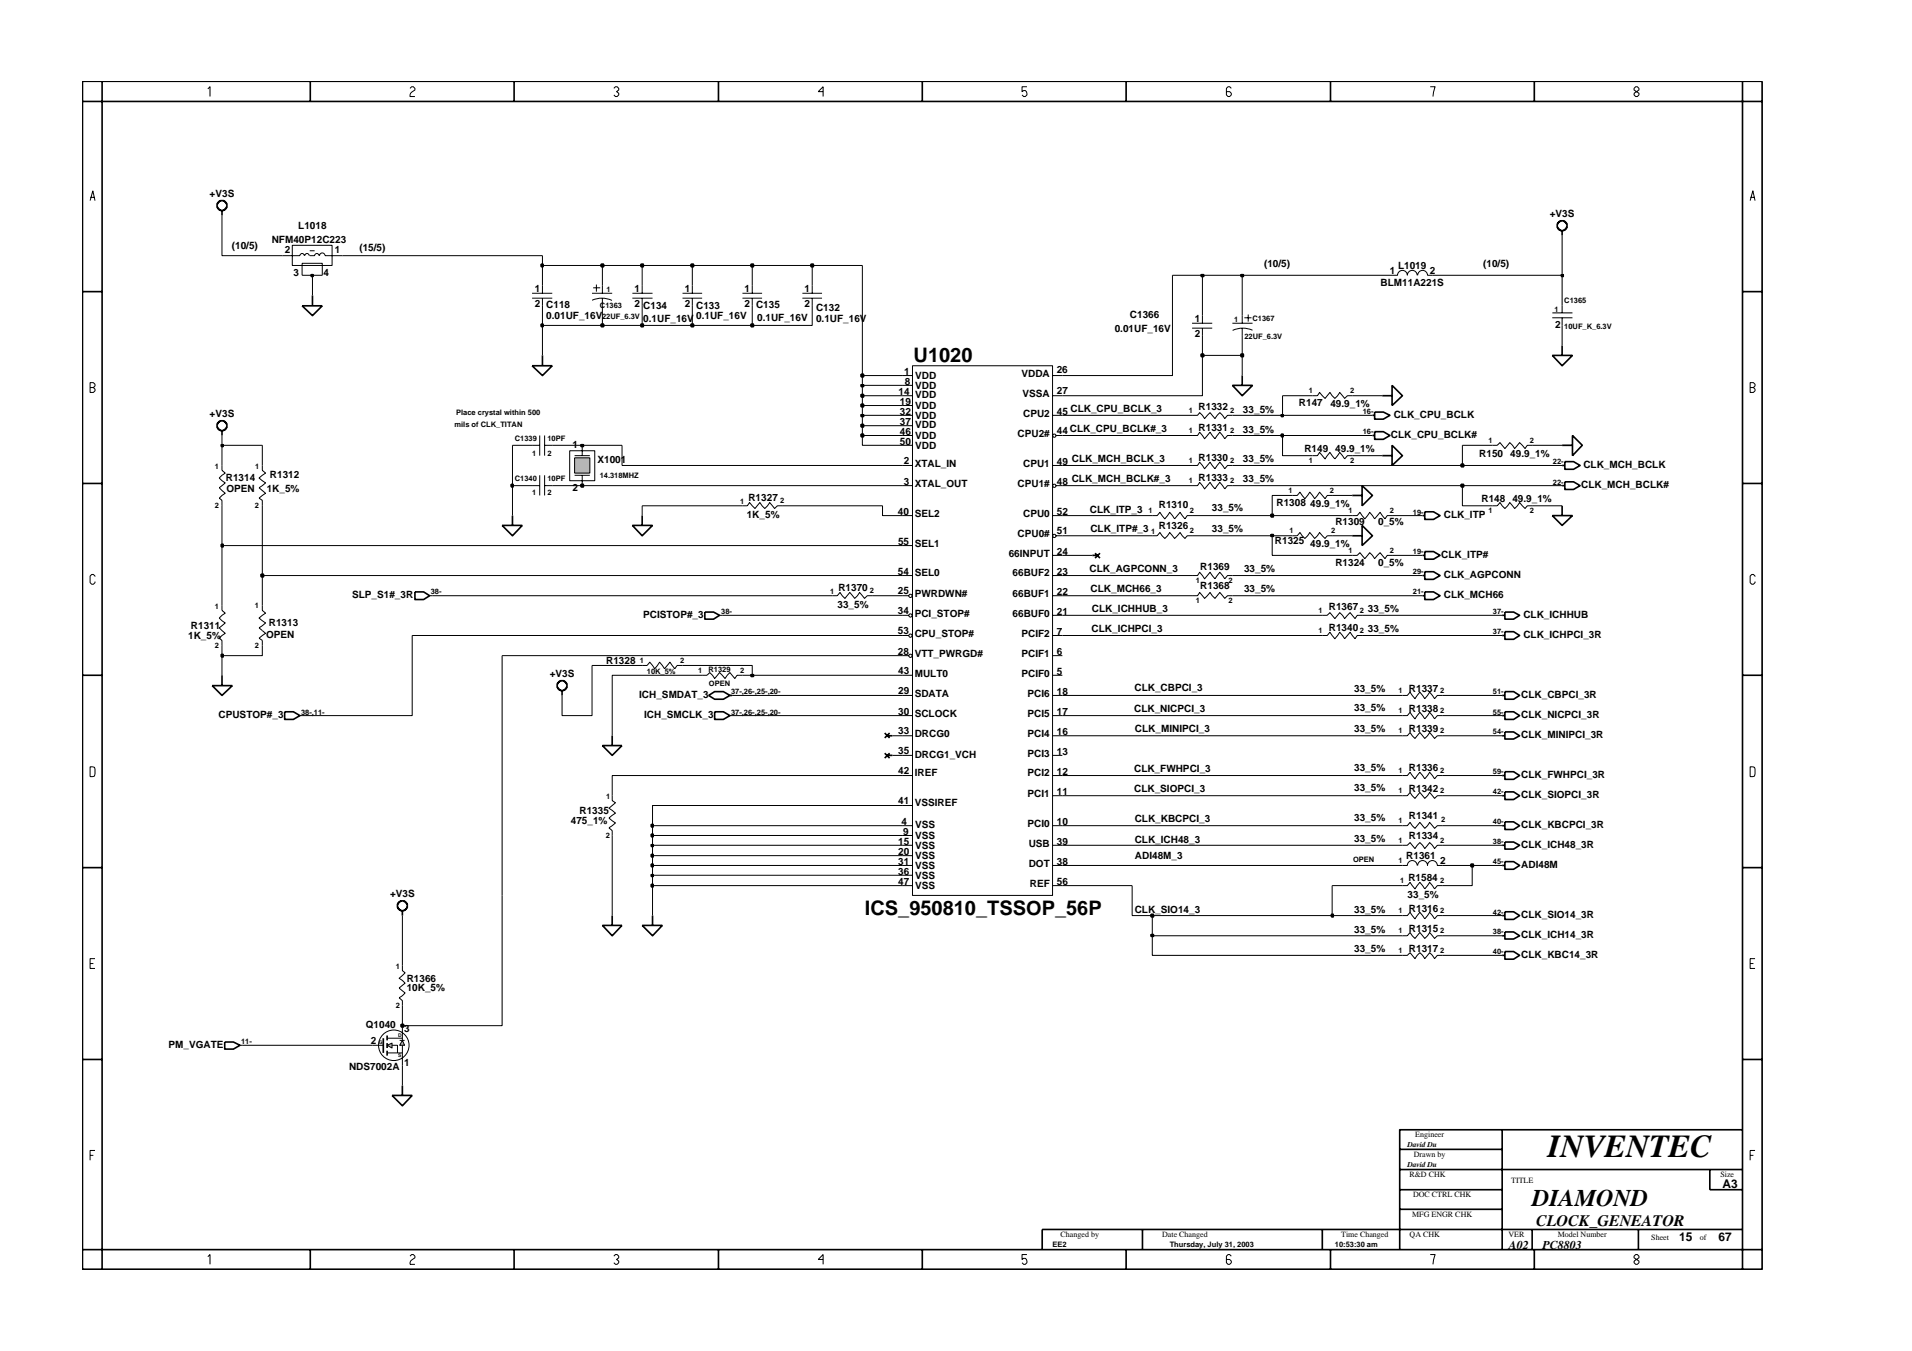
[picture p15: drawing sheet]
<svg xmlns="http://www.w3.org/2000/svg" width="297mm" height="210mm" viewBox="0 0 297 210" stroke-linecap="round" stroke-linejoin="round" font-family="sans-serif">
<defs><g id="words">
<text font-size="5" x="240.5" y="179.7">INVENTEC</text>
<text font-size="3.7" x="238" y="187.3">DIAMOND</text>
<g font-size="3.1">
<text x="141.9" y="56.3">U1020</text>
<text x="134.4" y="142.2">ICS_950810_TSSOP_56P</text>
</g>
<text font-size="2.5" x="238.6" y="190.4">CLOCK_GENEATOR</text>
<g font-size="1.9">
<text x="267.6" y="184.6">A3</text>
<text x="234.4" y="194.1">A02</text>
<text x="239.6" y="194.1">PC8803</text>
<text x="260.9" y="192.9">15</text>
<text x="267" y="192.9">67</text>
</g>
<g font-size="1.6">
<text x="32.6" y="30.6">+V3S</text>
<text x="46.3" y="35.6">L1018</text>
<text x="240.8" y="33.7">+V3S</text>
<text x="36" y="38.7">(10/5)</text>
<text x="42.2" y="37.8">NFM40P12C223</text>
<text x="44.2" y="39.3">2</text>
<text x="52" y="39.3">1</text>
<text x="55.8" y="38.9">(15/5)</text>
<text x="196.4" y="41.5">(10/5)</text>
<text x="217.2" y="41.8">L1019</text>
<text x="230.4" y="41.5">(10/5)</text>
<text x="45.6" y="42.8">3</text>
<text x="50.2" y="42.8">4</text>
<text x="83.1" y="47.7">2</text>
<text x="83.1" y="45.3">1</text>
<text x="84.9" y="47.9">C118</text>
<text x="98.6" y="45.3">1</text>
<text x="98.6" y="47.7">2</text>
<text x="106.4" y="45.3">1</text>
<text x="106.4" y="47.7">2</text>
<text x="115.7" y="45.3">1</text>
<text x="115.7" y="47.7">2</text>
<text x="117.5" y="47.9">C135</text>
<text x="125" y="45.3">1</text>
<text x="125" y="47.7">2</text>
<text x="214.5" y="44.4">BLM11A221S</text>
<text x="215.9" y="42.6">1</text>
<text x="222.1" y="42.6">2</text>
<text x="84.9" y="49.6">0.01UF_16V</text>
<text x="99.9" y="50">0.1UF_16V</text>
<text x="99.9" y="48">C134</text>
<text x="108.1" y="48">C133</text>
<text x="108.1" y="49.6">0.1UF_16V</text>
<text x="117.6" y="49.8">0.1UF_16V</text>
<text x="126.8" y="50">0.1UF_16V</text>
<text x="126.8" y="48.3">C132</text>
<text x="173.2" y="51.6">0.01UF_16V</text>
<text x="175.5" y="49.4">C1366</text>
<text x="185.6" y="50">1</text>
<text x="185.6" y="52.3">2</text>
<text x="241.6" y="51">2</text>
<text x="140.5" y="58.3">1</text>
<text x="140.6" y="59.8">8</text>
<text x="142.2" y="58.9">VDD</text>
<text x="158.7" y="58.5">VDDA</text>
<text x="164.2" y="58">26</text>
<text x="32.6" y="64.8">+V3S</text>
<text x="139.6" y="61.4">14</text>
<text x="139.8" y="62.9">19</text>
<text x="139.8" y="64.4">32</text>
<text x="142.2" y="60.4">VDD</text>
<text x="142.2" y="61.9">VDD</text>
<text x="142.2" y="63.5">VDD</text>
<text x="142.2" y="65">VDD</text>
<text x="158.9" y="61.6">VSSA</text>
<text x="159" y="64.8">CPU2</text>
<text x="164.2" y="61.2">27</text>
<text x="164.2" y="64.4">45</text>
<text x="166.3" y="64">CLK_CPU_BCLK_3</text>
<text x="186.2" y="63.8">R1332</text>
<text x="193.1" y="64.2">33_5%</text>
<text x="201.8" y="63">R147</text>
<text x="206.7" y="63.2">49.9_1%</text>
<text x="216.5" y="64.9">CLK_CPU_BCLK</text>
<text x="88.9" y="69.6">1</text>
<text x="92.8" y="72">X1001</text>
<text x="139.8" y="66.1">37</text>
<text x="139.8" y="67.6">46</text>
<text x="139.8" y="69.1">50</text>
<text x="142.2" y="66.6">VDD</text>
<text x="142.2" y="68.2">VDD</text>
<text x="142.2" y="69.7">VDD</text>
<text x="158.1" y="67.9">CPU2#</text>
<text x="164.2" y="67.5">44</text>
<text x="166.2" y="67">CLK_CPU_BCLK#_3</text>
<text x="166.5" y="71.7">CLK_MCH_BCLK_3</text>
<text x="186.2" y="66.9">R1331</text>
<text x="186.2" y="71.6">R1330</text>
<text x="193.1" y="67.3">33_5%</text>
<text x="193.1" y="71.7">33_5%</text>
<text x="202.6" y="70.2">R149</text>
<text x="207.4" y="70.2">49.9_1%</text>
<text x="216.1" y="68.1">CLK_CPU_BCLK#</text>
<text x="229.8" y="71">R150</text>
<text x="234.6" y="71">49.9_1%</text>
<text x="35.1" y="74.7">R1314</text>
<text x="35.2" y="76.4">OPEN</text>
<text x="41.4" y="76.4">1K_5%</text>
<text x="41.9" y="74.3">R1312</text>
<text x="88.9" y="76.2">2</text>
<text x="116.3" y="77.8">R1327</text>
<text x="140.4" y="72.1">2</text>
<text x="140.4" y="75.3">3</text>
<text x="142.1" y="72.6">XTAL_IN</text>
<text x="142.1" y="75.6">XTAL_OUT</text>
<text x="158.1" y="75.6">CPU1#</text>
<text x="159" y="72.6">CPU1</text>
<text x="164.2" y="72.2">49</text>
<text x="164.2" y="75.3">48</text>
<text x="166.5" y="74.8">CLK_MCH_BCLK#_3</text>
<text x="186.2" y="74.7">R1333</text>
<text x="193.1" y="74.9">33_5%</text>
<text x="230.2" y="78">R148</text>
<text x="235" y="78">49.9_1%</text>
<text x="245.6" y="75.9">CLK_MCH_BCLK#</text>
<text x="246" y="72.7">CLK_MCH_BCLK</text>
<text x="116" y="80.5">1K_5%</text>
<text x="139.5" y="80">40</text>
<text x="142.1" y="80.3">SEL2</text>
<text x="158.1" y="83.4">CPU0#</text>
<text x="159" y="80.3">CPU0</text>
<text x="164.2" y="80">52</text>
<text x="164.2" y="83">51</text>
<text x="169.3" y="79.7">CLK_ITP_3</text>
<text x="169.4" y="82.6">CLK_ITP#_3</text>
<text x="180" y="82.2">R1326</text>
<text x="180" y="78.9">R1310</text>
<text x="188.3" y="82.6">33_5%</text>
<text x="188.3" y="79.3">33_5%</text>
<text x="198.3" y="78.6">R1308</text>
<text x="203.5" y="78.8">49.9_1%</text>
<text x="207.5" y="81.6">R1309</text>
<text x="214.1" y="81.6">0_5%</text>
<text x="224.3" y="80.5">CLK_ITP</text>
<text x="139.5" y="89.3">54</text>
<text x="139.5" y="84.7">55</text>
<text x="142.1" y="84.9">SEL1</text>
<text x="142.1" y="89.6">SEL0</text>
<text x="156.7" y="86.5">66INPUT</text>
<text x="157.3" y="89.6">66BUF2</text>
<text x="164.2" y="89.3">23</text>
<text x="164.2" y="86.2">24</text>
<text x="169.3" y="88.8">CLK_AGPCONN_3</text>
<text x="186.5" y="88.5">R1369</text>
<text x="193.3" y="88.8">33_5%</text>
<text x="198.1" y="84.6">R1325</text>
<text x="203.5" y="84.9">49.9_1%</text>
<text x="207.5" y="87.9">R1324</text>
<text x="214.1" y="87.9">0_5%</text>
<text x="223.9" y="86.7">CLK_ITP#</text>
<text x="224.3" y="89.8">CLK_AGPCONN</text>
<text x="54.7" y="92.9">SLP_S1#_3R</text>
<text x="130.1" y="94.5">33_5%</text>
<text x="130.2" y="91.8">R1370</text>
<text x="139.5" y="95.4">34</text>
<text x="139.5" y="92.3">25</text>
<text x="142.1" y="95.8">PCI_STOP#</text>
<text x="142.1" y="92.7">PWRDWN#</text>
<text x="157.3" y="95.8">66BUF0</text>
<text x="157.3" y="92.7">66BUF1</text>
<text x="164.2" y="95.5">21</text>
<text x="164.2" y="92.5">22</text>
<text x="169.4" y="91.9">CLK_MCH66_3</text>
<text x="169.6" y="95.1">CLK_ICHHUB_3</text>
<text x="186.5" y="91.5">R1368</text>
<text x="193.3" y="92">33_5%</text>
<text x="206.4" y="94.8">R1367</text>
<text x="212.5" y="95.1">33_5%</text>
<text x="224.3" y="92.9">CLK_MCH66</text>
<text x="29.2" y="99.3">1K_5%</text>
<text x="29.7" y="97.8">R1311</text>
<text x="41.3" y="99.2">OPEN</text>
<text x="41.8" y="97.2">R1313</text>
<text x="99.9" y="96">PCISTOP#_3</text>
<text x="139.5" y="101.7">28</text>
<text x="139.5" y="98.6">53</text>
<text x="142.1" y="99">CPU_STOP#</text>
<text x="158.7" y="99">PCIF2</text>
<text x="164.2" y="101.8">6</text>
<text x="164.2" y="98.7">7</text>
<text x="169.6" y="98.1">CLK_ICHPCI_3</text>
<text x="206.4" y="98">R1340</text>
<text x="212.5" y="98.1">33_5%</text>
<text x="236.7" y="96">CLK_ICHHUB</text>
<text x="236.7" y="99.1">CLK_ICHPCI_3R</text>
<text x="85.4" y="105.1">+V3S</text>
<text x="94.2" y="103.2">R1328</text>
<text x="139.6" y="104.7">43</text>
<text x="139.6" y="107.9">29</text>
<text x="142.1" y="102">VTT_PWRGD#</text>
<text x="142.1" y="105.1">MULT0</text>
<text x="158.7" y="105.1">PCIF0</text>
<text x="158.7" y="102">PCIF1</text>
<text x="164.2" y="108">18</text>
<text x="164.2" y="104.8">5</text>
<text x="176.2" y="107.4">CLK_CBPCI_3</text>
<text x="210.4" y="107.5">33_5%</text>
<text x="218.9" y="107.5">R1337</text>
<text x="34" y="111.6">CPUSTOP#_3</text>
<text x="99.3" y="108.4">ICH_SMDAT_3</text>
<text x="100.1" y="111.6">ICH_SMCLK_3</text>
<text x="139.6" y="111">30</text>
<text x="142.1" y="111.3">SCLOCK</text>
<text x="142.1" y="108.3">SDATA</text>
<text x="159.6" y="111.3">PCI5</text>
<text x="159.6" y="108.3">PCI6</text>
<text x="164.2" y="111.1">17</text>
<text x="176.2" y="110.6">CLK_NICPCI_3</text>
<text x="176.3" y="113.7">CLK_MINIPCI_3</text>
<text x="210.4" y="113.7">33_5%</text>
<text x="210.4" y="110.4">33_5%</text>
<text x="218.9" y="113.7">R1339</text>
<text x="218.9" y="110.6">R1338</text>
<text x="236.3" y="108.5">CLK_CBPCI_3R</text>
<text x="236.3" y="111.6">CLK_NICPCI_3R</text>
<text x="139.6" y="114.1">33</text>
<text x="139.6" y="117.2">35</text>
<text x="142.1" y="114.5">DRCG0</text>
<text x="142.1" y="117.7">DRCG1_VCH</text>
<text x="159.6" y="117.6">PCI3</text>
<text x="159.6" y="114.5">PCI4</text>
<text x="164.2" y="117.3">13</text>
<text x="164.2" y="114.1">16</text>
<text x="176.2" y="119.9">CLK_FWHPCI_3</text>
<text x="210.4" y="119.7">33_5%</text>
<text x="218.9" y="119.7">R1336</text>
<text x="236.3" y="114.6">CLK_MINIPCI_3R</text>
<text x="139.6" y="125">41</text>
<text x="139.6" y="120.3">42</text>
<text x="142.1" y="125.3">VSSIREF</text>
<text x="142.1" y="120.6">IREF</text>
<text x="159.6" y="123.8">PCI1</text>
<text x="159.6" y="120.6">PCI2</text>
<text x="164.2" y="123.5">11</text>
<text x="164.2" y="120.4">12</text>
<text x="176.2" y="123">CLK_SIOPCI_3</text>
<text x="210.4" y="122.9">33_5%</text>
<text x="218.9" y="123">R1342</text>
<text x="236.3" y="123.9">CLK_SIOPCI_3R</text>
<text x="236.3" y="120.9">CLK_FWHPCI_3R</text>
<text x="88.7" y="128">475_1%</text>
<text x="90" y="126.5">R1335</text>
<text x="139.6" y="131.2">15</text>
<text x="140.1" y="128.2">4</text>
<text x="140.3" y="129.7">9</text>
<text x="142.2" y="128.7">VSS</text>
<text x="142.2" y="130.3">VSS</text>
<text x="142.2" y="131.8">VSS</text>
<text x="159.6" y="128.4">PCI0</text>
<text x="159.8" y="131.6">USB</text>
<text x="164.2" y="131.2">39</text>
<text x="164.2" y="128.2">10</text>
<text x="176.3" y="127.7">CLK_KBCPCI_3</text>
<text x="176.3" y="131">CLK_ICH48_3</text>
<text x="210.4" y="130.8">33_5%</text>
<text x="210.4" y="127.5">33_5%</text>
<text x="218.9" y="130.4">R1334</text>
<text x="218.9" y="127.3">R1341</text>
<text x="236.3" y="131.7">CLK_ICH48_3R</text>
<text x="236.3" y="128.6">CLK_KBCPCI_3R</text>
<text x="139.6" y="132.9">20</text>
<text x="139.6" y="134.4">31</text>
<text x="139.6" y="135.9">36</text>
<text x="139.6" y="137.5">47</text>
<text x="142.2" y="135">VSS</text>
<text x="142.2" y="136.5">VSS</text>
<text x="142.2" y="133.4">VSS</text>
<text x="159.8" y="134.7">DOT</text>
<text x="160" y="137.7">REF</text>
<text x="164.2" y="137.5">56</text>
<text x="164.2" y="134.4">38</text>
<text x="176.3" y="133.5">ADI48M_3</text>
<text x="218.5" y="133.5">R1361</text>
<text x="218.8" y="136.8">R1584</text>
<text x="223.7" y="134.3">2</text>
<text x="236.3" y="134.9">ADI48M</text>
<text x="60.6" y="139.4">+V3S</text>
<text x="142.2" y="138.1">VSS</text>
<text x="176.3" y="141.8">CLK_SIO14_3</text>
<text x="210.4" y="141.8">33_5%</text>
<text x="218.7" y="139.5">33_5%</text>
<text x="218.9" y="141.7">R1316</text>
<text x="236.3" y="142.7">CLK_SIO14_3R</text>
<text x="210.4" y="145">33_5%</text>
<text x="210.4" y="147.8">33_5%</text>
<text x="218.9" y="144.8">R1315</text>
<text x="218.9" y="147.8">R1317</text>
<text x="236.3" y="145.7">CLK_ICH14_3R</text>
<text x="236.3" y="148.8">CLK_KBC14_3R</text>
<text x="63.2" y="152.5">R1366</text>
<text x="63.2" y="154">10K_5%</text>
<text x="56.8" y="159.7">Q1040</text>
<text x="62.8" y="160.4">3</text>
<text x="26.2" y="162.8">PM_VGATE</text>
<text x="54.2" y="166.2">NDS7002A</text>
<text x="57.6" y="162.2">2</text>
<text x="62.8" y="165.6">1</text>
</g>
<g font-size="1.2">
<text x="93.2" y="47.9">C1363</text>
<text x="94.2" y="45.3">1</text>
<text x="243" y="47">C1365</text>
<text x="93.5" y="49.6">22UF_6.3V</text>
<text x="191.7" y="50">1</text>
<text x="193.3" y="52.7">22UF_6.3V</text>
<text x="194.6" y="49.8">C1367</text>
<text x="241.5" y="48.4">1</text>
<text x="243" y="51.2">10UF_K_6.3V</text>
<text x="70.9" y="64.5">Place crystal within 500</text>
<text x="184.7" y="64.2">1</text>
<text x="191.1" y="64.2">2</text>
<text x="203.3" y="61.1">1</text>
<text x="209.7" y="61.1">2</text>
<text x="211.7" y="64.4">16-</text>
<text x="70.6" y="66.3">mils of CLK_TITAN</text>
<text x="80" y="68.5">C1339</text>
<text x="82.7" y="70.8">1</text>
<text x="85" y="68.5">10PF</text>
<text x="85" y="70.8">2</text>
<text x="184.7" y="67.3">1</text>
<text x="184.7" y="72">1</text>
<text x="191.1" y="67.3">2</text>
<text x="191.1" y="72">2</text>
<text x="203.3" y="72">1</text>
<text x="209.7" y="72">2</text>
<text x="211.7" y="67.5">16-</text>
<text x="231.3" y="68.8">1</text>
<text x="237.7" y="68.8">2</text>
<text x="33.4" y="72.8">1</text>
<text x="39.7" y="72.8">1</text>
<text x="80" y="74.7">C1340</text>
<text x="82.7" y="77">1</text>
<text x="85" y="74.7">10PF</text>
<text x="85" y="77">2</text>
<text x="93.2" y="74.3">14.318MHZ</text>
<text x="184.7" y="75">1</text>
<text x="191.1" y="75">2</text>
<text x="200.2" y="76.6">1</text>
<text x="206.6" y="76.6">2</text>
<text x="241.3" y="72.2">22-</text>
<text x="241.3" y="75.3">22-</text>
<text x="33.4" y="78.9">2</text>
<text x="39.6" y="78.9">2</text>
<text x="115" y="78.2">1</text>
<text x="121.2" y="78.2">2</text>
<text x="178.4" y="79.7">1</text>
<text x="178.8" y="83">1</text>
<text x="184.9" y="79.7">2</text>
<text x="184.9" y="82.8">2</text>
<text x="200.3" y="82.8">1</text>
<text x="206.8" y="82.8">2</text>
<text x="209.5" y="79.7">1</text>
<text x="215.9" y="79.7">2</text>
<text x="219.5" y="79.9">19-</text>
<text x="231.3" y="79.7">1</text>
<text x="237.7" y="79.7">2</text>
<text x="209.5" y="86">1</text>
<text x="215.9" y="86">2</text>
<text x="219.5" y="89.3">29-</text>
<text x="219.5" y="86.1">19-</text>
<text x="33.4" y="94.6">1</text>
<text x="39.6" y="94.5">1</text>
<text x="66.9" y="92.3">38-</text>
<text x="112" y="95.4">38-</text>
<text x="129" y="92.2">1</text>
<text x="135.2" y="92.1">2</text>
<text x="185.8" y="93.7">1</text>
<text x="185.8" y="90.6">1</text>
<text x="190.9" y="93.7">2</text>
<text x="190.9" y="90.6">2</text>
<text x="204.8" y="95.3">1</text>
<text x="211.3" y="95.3">2</text>
<text x="219.5" y="92.3">21-</text>
<text x="231.9" y="95.4">37-</text>
<text x="33.4" y="100.7">2</text>
<text x="39.6" y="100.7">2</text>
<text x="204.8" y="98.4">1</text>
<text x="211.3" y="98.4">2</text>
<text x="231.9" y="98.6">37-</text>
<text x="99.4" y="103.1">1</text>
<text x="100.5" y="104.7">10K_5%</text>
<text x="105.7" y="103.1">2</text>
<text x="108.5" y="104.6">1</text>
<text x="110.1" y="104.4">R1329</text>
<text x="110.1" y="106.5">OPEN</text>
<text x="113.6" y="107.9">37-,26-,25-,20-</text>
<text x="115" y="104.6">2</text>
<text x="217.3" y="107.7">1</text>
<text x="223.7" y="107.7">2</text>
<text x="231.9" y="107.9">51-</text>
<text x="46.8" y="111">38-,11-</text>
<text x="113.6" y="111">37-,26-,25-,20-</text>
<text x="217.3" y="110.8">1</text>
<text x="217.3" y="113.9">1</text>
<text x="223.7" y="110.8">2</text>
<text x="223.7" y="113.9">2</text>
<text x="231.9" y="111">55-</text>
<text x="231.9" y="114.1">54-</text>
<text x="94.2" y="124.1">1</text>
<text x="217.3" y="123.2">1</text>
<text x="217.3" y="120.1">1</text>
<text x="223.7" y="123.2">2</text>
<text x="223.7" y="120.1">2</text>
<text x="231.9" y="123.4">42-</text>
<text x="231.9" y="120.3">59-</text>
<text x="94.1" y="130.2">2</text>
<text x="217.3" y="127.9">1</text>
<text x="217.3" y="131">1</text>
<text x="223.7" y="131">2</text>
<text x="223.9" y="127.7">2</text>
<text x="231.9" y="128">40-</text>
<text x="231.9" y="131.2">38-</text>
<text x="210.2" y="133.9">OPEN</text>
<text x="217.3" y="134.1">1</text>
<text x="217.5" y="137.3">1</text>
<text x="223.7" y="137.2">2</text>
<text x="231.9" y="134.3">45-</text>
<text x="217.3" y="141.8">1</text>
<text x="223.7" y="141.8">2</text>
<text x="231.9" y="142.1">42-</text>
<text x="217.3" y="145">1</text>
<text x="217.3" y="148.1">1</text>
<text x="223.7" y="148.1">2</text>
<text x="223.7" y="145">2</text>
<text x="231.9" y="148.3">40-</text>
<text x="231.9" y="145.1">38-</text>
<text x="61.5" y="150.6">1</text>
<text x="61.5" y="156.6">2</text>
<text x="37.5" y="162.2">11-</text>
<text x="218.6" y="178.2">David Du</text>
<text x="219.6" y="179.8">Drawn by</text>
<text x="219.9" y="176.7">Engineer</text>
<text x="218.6" y="181.3">David Du</text>
<text x="219" y="182.9">R&amp;D CHK</text>
<text x="234.8" y="183.8">TITLE</text>
<text x="267.3" y="182.9">Size</text>
<text x="219.4" y="189.2">MFG ENGR CHK</text>
<text x="219.5" y="186">DOC CTRL CHK</text>
<text x="163.5" y="193.7">EE2</text>
<text x="164.8" y="192.2">Changed by</text>
<text x="180.6" y="192.2">Date Changed</text>
<text x="181.7" y="193.7">Thursday, July 31, 2003</text>
<text x="207.4" y="193.7">10:53:30 am</text>
<text x="208.4" y="192.2">Time Changed</text>
<text x="219" y="192.2">QA CHK</text>
<text x="234.3" y="192.2">VER</text>
<text x="242" y="192.2">Model Number</text>
<text x="256.5" y="192.7">Sheet</text>
<text x="264.1" y="192.7">of</text>
</g>
<g font-size=".8">
<text x="61.8" y="161.1">D</text>
<text x="58.9" y="162.3">G</text>
<text x="61.8" y="164.3">S</text>
</g>
</g></defs>
<g fill="none" stroke="#000" stroke-width=".16">
<path d="M82.7 45.6h3.1M82.7 46.3h3.1M84.3 44.4v1.2M84.3 46.3v1.2M106 45.6h3.1M106 46.3h3.1M107.6 44.4v1.2M107.6 46.3v1.2M216.3 42.8h.8a.76 .76 0 0 1 .8-.8 .76 .76 0 0 1 .7 .8 .76 .76 0 0 1 .8-.8 .76 .76 0 0 1 .8 .8M220.2 42.8a.76 .76 0 0 1 .8-.8 .76 .76 0 0 1 .8 .8h.7M185.2 75.5h.8l.4-.6 .7 1.1 .9-1.1 .8 1.1 .7-1.1 .8 1.1 .4-.5h.8M185.2 67.7h.8l.4-.5 .7 1 .9-1 .8 1 .7-1 .8 1 .4-.5h.8"/>
<path d="M231.8 78.6h.8l.4-.5 .8 .9 .8-.9 .7 .9 .8-.9 .8 .9 .4-.4h.7M66.7 92.6h.5M111.8 95.6h.4M185.2 92.6h.8l.4-.6 .7 1 .9-1 .8 1 .7-1 .8 1 .4-.4h.8M185.2 89.4h.8l.4-.5 .7 1 .9-1 .8 1 .7-1 .8 1 .4-.5h.8M205.4 95.6h.8l.4-.4 .8 .9 .7-.9 .8 .9 .8-.9 .8 .9 .3-.5h.8M205.4 98.7h.8l.4-.5 .8 1 .7-1 .8 1 .8-1 .8 1 .3-.5h.8M109.1 104.9h.7l.5-.4 .7 .9 .8-.9 .8 .9 .8-.9 .8 .9 .3-.5h.8M217.9 123.6h.7l.5-.5 .7 1 .8-1 .7 1 .8-1 .8 1 .4-.5h.8M217.9 145.4h.7l.5-.5 .7 .9 .8-.9 .7 .9 .8-.9 .8 .9 .4-.4h.8M217.9 142.3h.7l.5-.6 .7 1.1 .8-1.1 .7 1.1 .8-1.1 .8 1.1 .4-.5h.8M57.9 162.4h1.6"/>
</g>
<g fill="none" stroke="#000" stroke-width=".25">
<path d="M34.1 65.5l.6-.1 .5 .3v.7l-.3 .4-.7 .1-.4-.3-.1-.7zM34.5 66.9v.8M64.5 92h1.3l.9 .6-.9 .5h-1.3zM109.5 95.1h1.4l.9 .5-.9 .6h-1.4zM221 89.4h.3M221.3 88.8h1.4l1 .6-1 .6h-1.4zM233.4 98.7h.4M233.8 98.1h1.3l1 .6-1 .6h-1.3zM233.4 128.3h.4M233.4 123.6h.4M233.8 127.7h1.3l1 .6-1 .6h-1.3zM233.8 123h1.3l1 .6-1 .6h-1.3z"/>
<path d="M62.1 140.1l.7-.1 .4 .3 .1 .7-.4 .4-.6 .1-.5-.3v-.7zM62.5 141.5v.8M59.5 161.3v2.3M60.9 170.2h3.1l-1.5 1.6zM62.5 168.7v1.5"/>
</g>
<path d="M62.5 161.6l.4 .8h-.8z" fill-rule="evenodd" fill="#b3b3b3" stroke="#000" stroke-width=".16"/>
<path d="M62.1 161.6h.8" fill="none" stroke="#000" stroke-width=".16"/>
<path d="M60.1 162.4l.8-.3v.7z" fill-rule="evenodd" fill="#b3b3b3" stroke="#000" stroke-width=".16"/>
<g fill="none" stroke="#000" stroke-width=".25">
<path d="M46.9 47.5h3.2l-1.6 1.5zM48.5 45.9v1.6M241.2 55.2h3.1l-1.6 1.6zM242.7 53.7v1.5M213.2 67.7h.4M213.6 67.1h1.3l1 .6-1 .6h-1.3zM221.3 79.5h1.4l1 .6-1 .6h-1.4zM242.7 72.3h.4M242.7 78.6v1.5M243.1 71.7h1.4l1 .6-1 .6h-1.4zM78 81.6h3.1l-1.5 1.6zM79.6 80.1v1.5"/>
<path d="M169.7 86.3h.8M170.1 86l.8 .7M170.9 86l-.8 .7M221 80.1h.3M241.2 80.1h3.1l-1.6 1.5zM86.6 106.1l.3-.2a.55 .55 0 0 1 .9 .1l.3 .3v.5l-.5 .5h-.5l-.5-.4v-.1zM87.3 107.3v.7M111 110.6h1.4l1 .6-1 .6h-1.4zM137.4 113.9l.8 .8M137.9 114.3h.7M138.2 113.9l-.8 .8M233.4 114.3h.4"/>
<path d="M233.8 113.7h1.3l1 .6-1 .5h-1.3zM233.4 134.5h.4M233.8 133.9h1.3l1 .6-1 .6h-1.3zM233.4 142.3h.4M233.8 141.7h1.3l1 .6-1 .5h-1.3zM34.9 161.9h1.4l1 .5-1 .6h-1.4zM60.1 160.9v.7M60.1 162.1v.7M60.1 163.3v.7"/>
</g>
<g fill="none" stroke="#000" stroke-width=".16">
<path d="M98.2 45.6h3.2M98.2 46.3h3.2M99.8 44.4v1.2M99.8 46.3v1.2M115.3 45.6h3.1M115.3 46.3h3.1M116.9 44.4v1.2M116.9 46.3v1.2M40.8 72.3v.8l.5 .4-1.1 .8 1.1 .7-1.1 .8 1.1 .8-1.1 .8 .6 .3v.9M82.7 75.5h1.1M82.7 69.2h1.1M83.8 67.7v3.1"/>
<path d="M83.8 73.8v3.2M84.6 75.5h1.2M84.6 67.7v3.1M84.6 73.8v3.2M84.6 69.2h1.2M88.5 70h3.9v4.7h-3.9zM89.3 70.8h2.3M89.3 73.8h2.3M90.5 69.2v1.6M90.5 73.8v1.7M115.3 78.6h.8l.3-.5 .9 .9 .8-.9 .7 .9 .8-.9 .7 .9 .5-.4h.7M203.9 61.5h.8l.3-.5 .9 .9 .7-.9 .8 .9 .7-.9 .8 .9 .4-.4h.8"/>
<path d="M231.8 69.2h.8l.4-.4 .8 .9 .8-.9 .7 .9 .8-.9 .8 .9 .4-.5h.7M34.5 94.1v.7l.5 .5-.9 .7 .9 .8-.9 .8 .9 .8-.9 .8 .4 .3v.8M40.8 94.1v.7l.5 .5-1.1 .7 1.1 .8-1.1 .8 1.1 .8-1.1 .8 .6 .3v.8M179 80.1h.8l.4-.5 .8 1 .7-1 .8 1 .8-1 .8 1 .3-.5h.8M113.4 111.2h.3M95.1 123.6v.8l.5 .3-1 .9 1 .7-1 .8 1 .8-1 .7 .5 .4v.8M217.9 134.5h.7a.76 .76 0 0 1 .8-.8 .76 .76 0 0 1 .8 .8M217.9 137.6h.7l.5-.5 .7 1 .8-1 .7 1 .8-1 .8 1 .4-.5h.8M220.2 134.5a.76 .76 0 0 1 .8-.8 .76 .76 0 0 1 .8 .8 .76 .76 0 0 1 .7-.8 .76 .76 0 0 1 .8 .8h.8M62.5 150v.8l.4 .3-.9 .9 .9 .8-.9 .7 .9 .8-.9 .7 .5 .5v.7M62.5 159.4v2.2M37.3 162.4h.3"/>
<path d="M60.1 163.6h2.4M60.1 161.3h2.4M60.9 162.4h.9v1.2M62.5 162.4v3.1"/>
<circle cx="61.2" cy="162.4" r="2.37"/>
</g>
<path d="M89.3 71.1h2.3v2.4h-2.3z" fill-rule="evenodd" fill="#b3b3b3" stroke="#000" stroke-width=".16"/>
<g fill="none" stroke="#000" stroke-width=".25">
<path d="M34.1 31.3l.6-.1 .5 .3v.7l-.3 .4-.7 .1-.4-.3-.1-.7zM34.5 32.7v.8M242.1 34.6l.2-.1a.55 .55 0 0 1 .9 .1l.2 .2v.5l-.5 .5h-.5l-.4-.3-.1-.7zM242.7 35.8v.8M82.7 56.8h3.1l-1.5 1.5zM84.3 55.2v1.6M191.5 59.9h3.1l-1.6 1.6zM193 58.3v1.6M216.3 59.9l1.6 1.6-1.6 1.5zM210.1 77h1.5M211.6 75.5l1.6 1.5-1.6 1.6zM213.2 64.5h.4"/>
<path d="M213.6 64h1.3l1 .5-1 .6h-1.3zM214.7 61.5h1.6M214.7 70.8h1.6M216.3 69.2l1.6 1.6-1.6 1.5zM242.7 69.2h1.6M242.7 75.5h.4M243.1 74.9h1.4l1 .6-1 .5h-1.4zM244.3 67.7l1.5 1.5-1.5 1.6zM98.2 81.6h3.2l-1.6 1.6zM99.8 80.1v1.5M210.1 83.2h1.5M211.6 81.6l1.6 1.6-1.6 1.6z"/>
<path d="M221 86.3h.3M221 92.6h.3M221.3 85.7h1.4l1 .6-1 .6h-1.4zM221.3 92h1.4l1 .6-1 .5h-1.4zM233.4 95.6h.4M233.8 95.1h1.3l1 .5-1 .6h-1.3zM33 106.5h3.1l-1.6 1.5zM34.5 104.9v1.6M44.2 110.6h1.4l1 .6-1 .6h-1.4zM93.6 115.8h3l-1.5 1.6zM95.1 114.3v1.5M110.1 108l.9-.5h1.4l1 .5-1 .6h-1.4z"/>
<path d="M113.4 108h.3M137.4 117l.8 .8M137.9 117.4h.7M138.2 117l-.8 .8M233.4 108h.4M233.4 111.2h.4M233.8 107.5h1.3l1 .5-1 .6h-1.3zM233.8 110.6h1.3l1 .6-1 .6h-1.3zM233.8 119.9h1.3l1 .6-1 .6h-1.3zM233.4 120.5h.4M233.4 131.3h.4M233.8 130.8h1.3l1 .5-1 .6h-1.3z"/>
<path d="M93.6 143.8h3l-1.5 1.6zM95.1 142.3v1.5M99.8 143.8h3.1l-1.5 1.6zM101.4 142.3v1.5M233.4 145.4h.4M233.4 148.4h.4M233.8 144.8h1.3l1 .6-1 .5h-1.3zM233.8 147.8h1.3l1 .6-1 .6h-1.3z"/>
</g>
<g fill="none" stroke="#000" stroke-width=".16">
<path d="M43.9 39.7h2.7a.34 .34 0 0 1 .3-.3 .34 .34 0 0 1 .4 .3M45.4 38.1h6.2v3.1h-6.2zM47.4 39.7a.34 .34 0 0 1 .3-.3 .34 .34 0 0 1 .3 .3M48.1 39.7h.8a.34 .34 0 0 1 .3-.3 .34 .34 0 0 1 .4 .3M48.1 39h.8M49.6 39.7a.42 .42 0 0 1 .5-.4 .42 .42 0 0 1 .4 .4h2.7M46.9 42.8v-1.9h3.2v1.9M92 45.6h3.1M92 46.6a3.7 3.7 0 0 1 3.1 .1M92.1 44.7h1.1M92.7 44.2v1.1M93.6 44.4v1.2"/>
<path d="M93.6 46.3v1.2M124.7 45.6h3M124.7 46.3h3M126.2 44.4v1.2M126.2 46.3v1.2M140.2 59.9h1.6M140.2 58.3h1.6M141.8 56.8h21.7v82.3h-21.7zM163.5 58.3h1.5M185.2 50.2h3.1M185.2 51h3.1M186.8 49v1.2"/>
<path d="M186.8 51v1.2M191.5 50.2h3.1M193 49v1.2M193 51v1.2M193.3 49.4h1.1M193.9 48.9v1.1M194.6 51.3a3.7 3.7 0 0 0-3.1 0M241.2 49.4h3.1M241.2 48.6h3.1M242.7 47.5v1.1M242.7 49.4v1.2M34.5 72.3v.8l.5 .4-.9 .8 .9 .7-.9 .8 .9 .8-.9 .8 .4 .3v.9"/>
<path d="M140.2 63h1.6M140.2 61.5h1.6M140.2 66.1h1.6M140.2 67.7h1.6M140.2 64.5h1.6M140.2 69.2h1.6M140.2 72.3h1.6M140.2 75.5h1.6M163.5 61.5h1.5M163.5 64.5h1.5M163.5 72.3h1.5M164 67.7h1"/>
<path d="M164 75.5h1M185.2 72.3h.8l.4-.5 .7 1 .9-1 .8 1 .7-1 .8 1 .4-.5h.8M185.2 64.5h.8l.4-.4 .7 .9 .9-.9 .8 .9 .7-.9 .8 .9 .4-.5h.8M200.8 77h.7l.5-.5 .7 1 .8-1 .7 1 .8-1 .9 1 .3-.5h.8M203.9 70.8h.8l.3-.5 .9 1 .7-1 .8 1 .7-1 .8 1 .4-.5h.8M129.3 92.6h.8l.4-.6 .8 1 .7-1 .8 1 .7-1 .8 1 .4-.4h.8M140.2 84.8h1.6M140.2 80.1h1.6M140.2 89.4h1.6M140.2 92.6h1M140.2 95.6h1M140.2 98.7h1"/>
<path d="M163.5 86.3h1.5M163.5 80.1h1.5M163.5 89.4h1.5M163.5 92.6h1.5M163.5 95.6h1.5M163.5 98.7h1.5M164 83.2h1M179 83.2h.8l.4-.5 .8 1 .7-1 .8 1 .8-1 .8 1 .3-.5h.8M200.8 83.2h.7l.5-.5 .7 1 .8-1 .7 1 .8-1 .9 1 .3-.5h.8M210.1 86.3h.7l.5-.4 .7 .9 .8-.9 .8 .9 .8-.9 .8 .9 .3-.5h.8M210.1 80.1h.7l.5-.5 .7 1 .8-1 .8 1 .8-1 .8 1 .3-.5h.8M46.6 111.2h.3"/>
<path d="M99.8 103.4h.7l.5-.5 .7 1 .8-1 .7 1 .9-1 .7 1 .4-.5h.8M140.2 111.2h1.6M140.2 108h1.6M140.2 104.9h1.6M140.2 101.9h1M140.2 114.3h1.6M140.2 117.4h1.6M163.5 111.2h1.5M163.5 108h1.5M163.5 104.9h1.5M163.5 101.9h1.5M163.5 114.3h1.5"/>
<path d="M163.5 117.4h1.5M217.9 111.2h.7l.5-.5 .7 1 .8-1 .7 1 .8-1 .8 1 .4-.5h.8M217.9 108h.7l.5-.5 .7 1.1 .8-1.1 .7 1.1 .8-1.1 .8 1.1 .4-.6h.8M217.9 114.3h.7l.5-.5 .7 .9 .8-.9 .7 .9 .8-.9 .8 .9 .4-.4h.8M140.2 131.3h1.6M140.2 128.3h1.6M140.2 120.5h1.6M140.2 125.2h1.6M140.2 129.8h1.6M140.2 134.5h1.6M140.2 136h1.6M140.2 132.9h1.6"/>
<path d="M140.2 137.6h1.6M163.5 131.3h1.5M163.5 128.3h1.5M163.5 120.5h1.5M163.5 134.5h1.5M163.5 137.6h1.5M163.5 123.6h1.5M217.9 131.3h.7l.5-.4 .7 .9 .8-.9 .7 .9 .8-.9 .8 .9 .4-.5h.8M217.9 128.3h.7l.5-.5 .7 .9 .8-.9 .7 .9 .8-.9 .8 .9 .4-.4h.8M217.9 120.5h.7l.5-.5 .7 1 .8-1 .7 1 .8-1 .8 1 .4-.5h.8M217.9 148.4h.7l.5-.4 .7 .9 .8-.9 .7 .9 .8-.9 .8 .9 .4-.5h.8M37.6 162.4h20.3"/>
<path d="M62.5 165.5v3.2"/>
<circle cx="163.8" cy="67.7" r=".25"/>
<circle cx="163.8" cy="75.5" r=".25"/>
<circle cx="141.4" cy="92.6" r=".25"/>
<circle cx="141.4" cy="98.8" r=".25"/>
<circle cx="141.4" cy="95.6" r=".25"/>
<circle cx="163.8" cy="83.3" r=".25"/>
<circle cx="141.4" cy="101.9" r=".25"/>
</g>
<path d="M62.3 159.2h.4v.3h-.4z" fill-rule="evenodd" fill="#c2c2c2" stroke="#000" stroke-width=".25"/>
<path d="M62.3 159.2h.4v.3h-.4z" fill="none" stroke="#000" stroke-width=".25"/>
<path d="M78 139.1v20.3h-15.5v-3.2M62.5 142.3v7.7M179 145.4v3h38.9M224.1 148.4h9.3" fill="none" stroke="#000" stroke-width=".16"/>
<path d="M178.8 145.2h.4v.3h-.4z" fill-rule="evenodd" fill="#c2c2c2" stroke="#000" stroke-width=".25"/>
<path d="M178.8 145.2h.4v.3h-.4z" fill="none" stroke="#000" stroke-width=".25"/>
<path d="M95.1 129.8v12.5M101.4 137.6v4.7M175.9 137.6v4.7h3.1v3.1h38.9M224.1 145.4h9.3" fill="none" stroke="#000" stroke-width=".16"/>
<path d="M178.8 142.1h.4v.3h-.4z" fill-rule="evenodd" fill="#c2c2c2" stroke="#000" stroke-width=".25"/>
<path d="M178.8 142.1h.4v.3h-.4z" fill="none" stroke="#000" stroke-width=".25"/>
<path d="M179 142.3h28" fill="none" stroke="#000" stroke-width=".16"/>
<path d="M206.9 142.1h.2v.3h-.2z" fill-rule="evenodd" fill="#c2c2c2" stroke="#000" stroke-width=".25"/>
<path d="M206.9 142.1h.2v.3h-.2z" fill="none" stroke="#000" stroke-width=".25"/>
<path d="M78 101.9v37.2M207 137.6v4.7h10.9M224.1 142.3h9.3" fill="none" stroke="#000" stroke-width=".16"/>
<path d="M101.2 137.4h.3v.4h-.3z" fill-rule="evenodd" fill="#c2c2c2" stroke="#000" stroke-width=".25"/>
<path d="M101.2 137.4h.3v.4h-.3z" fill="none" stroke="#000" stroke-width=".25"/>
<path d="M101.4 136v1.6h38.8M165 137.6h10.9M207 137.6h10.9M228.7 134.5v3.1h-4.6" fill="none" stroke="#000" stroke-width=".16"/>
<path d="M101.2 135.9h.3v.3h-.3z" fill-rule="evenodd" fill="#c2c2c2" stroke="#000" stroke-width=".25"/>
<path d="M101.2 135.9h.3v.3h-.3z" fill="none" stroke="#000" stroke-width=".25"/>
<path d="M101.4 134.5v1.5h38.8" fill="none" stroke="#000" stroke-width=".16"/>
<path d="M101.2 134.3h.3v.3h-.3z" fill-rule="evenodd" fill="#c2c2c2" stroke="#000" stroke-width=".25"/>
<path d="M101.2 134.3h.3v.3h-.3z" fill="none" stroke="#000" stroke-width=".25"/>
<path d="M101.4 132.9v1.6h38.8M165 134.5h52.9M224.1 134.5h4.6" fill="none" stroke="#000" stroke-width=".16"/>
<path d="M228.5 134.3h.4v.3h-.4z" fill-rule="evenodd" fill="#c2c2c2" stroke="#000" stroke-width=".25"/>
<path d="M228.5 134.3h.4v.3h-.4z" fill="none" stroke="#000" stroke-width=".25"/>
<path d="M228.7 134.5h4.7" fill="none" stroke="#000" stroke-width=".16"/>
<path d="M101.2 132.8h.3v.3h-.3z" fill-rule="evenodd" fill="#c2c2c2" stroke="#000" stroke-width=".25"/>
<path d="M101.2 132.8h.3v.3h-.3z" fill="none" stroke="#000" stroke-width=".25"/>
<path d="M101.4 131.3v1.6h38.8" fill="none" stroke="#000" stroke-width=".16"/>
<path d="M101.2 131.2h.3v.3h-.3z" fill-rule="evenodd" fill="#c2c2c2" stroke="#000" stroke-width=".25"/>
<path d="M101.2 131.2h.3v.3h-.3z" fill="none" stroke="#000" stroke-width=".25"/>
<path d="M101.4 129.8v1.5h38.8M165 131.3h52.9M224.1 131.3h9.3" fill="none" stroke="#000" stroke-width=".16"/>
<path d="M101.2 129.6h.3v.4h-.3z" fill-rule="evenodd" fill="#c2c2c2" stroke="#000" stroke-width=".25"/>
<path d="M101.2 129.6h.3v.4h-.3z" fill="none" stroke="#000" stroke-width=".25"/>
<path d="M101.4 128.3v1.5h38.8" fill="none" stroke="#000" stroke-width=".16"/>
<path d="M101.2 128.1h.3v.4h-.3z" fill-rule="evenodd" fill="#c2c2c2" stroke="#000" stroke-width=".25"/>
<path d="M101.2 128.1h.3v.4h-.3z" fill="none" stroke="#000" stroke-width=".25"/>
<g fill="none" stroke="#000" stroke-width=".16">
<path d="M64 98.7v12.5h-17.1M34.5 101.9v3M92 103.4v7.8h-4.7v-3.2M109.1 104.9h-14v9.4M113.7 111.2h26.5M113.7 108h26.5M115.3 104.9h1.6M138.6 117.4h1.6M138.6 114.3h1.6M165 114.3h52.9M165 111.2h52.9M165 108h52.9"/>
<path d="M224.1 114.3h9.3M224.1 111.2h9.3M224.1 108h9.3M140.2 125.2h-38.8v3.1h38.8M140.2 120.5h-45.1v3.1M165 128.3h52.9M165 123.6h52.9M165 120.5h52.9M224.1 128.3h9.3M224.1 123.6h9.3M224.1 120.5h9.3"/>
</g>
<path d="M116.7 104.8h.3v.3h-.3z" fill-rule="evenodd" fill="#c2c2c2" stroke="#000" stroke-width=".25"/>
<path d="M116.7 104.8h.3v.3h-.3z" fill="none" stroke="#000" stroke-width=".25"/>
<path d="M92 103.4h7.8M106 103.4h10.9v1.5h23.3" fill="none" stroke="#000" stroke-width=".16"/>
<path d="M34.4 101.7h.3v.3h-.3z" fill-rule="evenodd" fill="#c2c2c2" stroke="#000" stroke-width=".25"/>
<path d="M34.4 101.7h.3v.3h-.3z" fill="none" stroke="#000" stroke-width=".25"/>
<g fill="none" stroke="#000" stroke-width=".16">
<path d="M34.5 84.8v9.3M40.8 89.4v4.7M64 98.7h76.2M67.2 92.6h62.1M112.2 95.6h28M135.5 92.6h4.7M165 98.7h40.4M165 95.6h40.4M165 92.6h20.2M191.5 92.6h29.5M211.6 98.7h21.8M211.6 95.6h21.8"/>
<path d="M34.5 100.3v1.6h6.3v-1.6M78 101.9h62.2"/>
</g>
<path d="M40.6 89.3h.3v.3h-.3z" fill-rule="evenodd" fill="#c2c2c2" stroke="#000" stroke-width=".25"/>
<path d="M40.6 89.3h.3v.3h-.3z" fill="none" stroke="#000" stroke-width=".25"/>
<path d="M40.8 78.6v10.8h99.4M165 89.4h20.2M165 86.3h4.7M191.5 89.4h29.5M197.6 83.2v3.1h12.5M216.3 86.3h4.7" fill="none" stroke="#000" stroke-width=".16"/>
<path d="M34.4 84.6h.3v.3h-.3z" fill-rule="evenodd" fill="#c2c2c2" stroke="#000" stroke-width=".25"/>
<path d="M34.4 84.6h.3v.3h-.3z" fill="none" stroke="#000" stroke-width=".25"/>
<path d="M34.5 78.6v6.2h105.7M165 83.2h14M185.2 83.2h12.4" fill="none" stroke="#000" stroke-width=".16"/>
<path d="M197.5 83.1h.3v.2h-.3z" fill-rule="evenodd" fill="#c2c2c2" stroke="#000" stroke-width=".25"/>
<path d="M197.5 83.1h.3v.2h-.3z" fill="none" stroke="#000" stroke-width=".25"/>
<path d="M79.6 75.5v4.6M99.8 78.6v1.5M137.1 78.6v1.5h3.1M165 80.1h14M185.2 80.1h12.4M197.6 83.2h3.2M207 83.2h3.1" fill="none" stroke="#000" stroke-width=".16"/>
<path d="M197.5 79.9h.3v.4h-.3z" fill-rule="evenodd" fill="#c2c2c2" stroke="#000" stroke-width=".25"/>
<path d="M197.5 79.9h.3v.4h-.3z" fill="none" stroke="#000" stroke-width=".25"/>
<path d="M99.8 78.6h15.5M121.5 78.6h15.6M200.8 77h-3.2v3.1h12.5M207 77h3.1M227.2 75.5v3.1h4.6M238 78.6h4.7M216.3 80.1h4.7" fill="none" stroke="#000" stroke-width=".16"/>
<path d="M79.4 75.3h.3v.3h-.3z" fill-rule="evenodd" fill="#c2c2c2" stroke="#000" stroke-width=".25"/>
<path d="M79.4 75.3h.3v.3h-.3z" fill="none" stroke="#000" stroke-width=".25"/>
<path d="M79.6 69.2v6.3h3.1M85.8 75.5h4.7" fill="none" stroke="#000" stroke-width=".16"/>
<path d="M90.3 75.3h.3v.3h-.3z" fill-rule="evenodd" fill="#c2c2c2" stroke="#000" stroke-width=".25"/>
<path d="M90.3 75.3h.3v.3h-.3z" fill="none" stroke="#000" stroke-width=".25"/>
<path d="M90.5 75.5h49.7M165 75.5h20.2M191.5 75.5h35.7" fill="none" stroke="#000" stroke-width=".16"/>
<path d="M227 75.3h.4v.3h-.4z" fill-rule="evenodd" fill="#c2c2c2" stroke="#000" stroke-width=".25"/>
<path d="M227 75.3h.4v.3h-.4z" fill="none" stroke="#000" stroke-width=".25"/>
<path d="M34.5 69.2v3.1M40.8 69.2v3.1M96.6 69.2v3.1h43.6M165 72.3h20.2M191.5 72.3h35.7M227.2 75.5h15.5" fill="none" stroke="#000" stroke-width=".16"/>
<path d="M227 72.2h.4v.3h-.4z" fill-rule="evenodd" fill="#c2c2c2" stroke="#000" stroke-width=".25"/>
<path d="M227 72.2h.4v.3h-.4z" fill="none" stroke="#000" stroke-width=".25"/>
<path d="M199.2 67.7v3.1h4.7M210.1 70.8h4.6M227.2 69.2v3.1h15.5" fill="none" stroke="#000" stroke-width=".16"/>
<path d="M34.4 69.1h.3v.3h-.3z" fill-rule="evenodd" fill="#c2c2c2" stroke="#000" stroke-width=".25"/>
<path d="M34.4 69.1h.3v.3h-.3z" fill="none" stroke="#000" stroke-width=".25"/>
<path d="M34.5 67.7v1.5h6.3M79.6 69.2h3.1M85.8 69.2h4.7" fill="none" stroke="#000" stroke-width=".16"/>
<path d="M90.3 69.1h.3v.3h-.3z" fill-rule="evenodd" fill="#c2c2c2" stroke="#000" stroke-width=".25"/>
<path d="M90.3 69.1h.3v.3h-.3z" fill="none" stroke="#000" stroke-width=".25"/>
<path d="M90.5 69.2h6.1M134 67.7v1.5h6.2M227.2 69.2h4.6M238 69.2h4.7" fill="none" stroke="#000" stroke-width=".16"/>
<path d="M133.8 67.5h.3v.3h-.3z" fill-rule="evenodd" fill="#c2c2c2" stroke="#000" stroke-width=".25"/>
<path d="M133.8 67.5h.3v.3h-.3z" fill="none" stroke="#000" stroke-width=".25"/>
<path d="M134 66.1v1.6h6.2M165 67.7h20.2M191.5 67.7h7.7" fill="none" stroke="#000" stroke-width=".16"/>
<path d="M199.1 67.5h.2v.3h-.2z" fill-rule="evenodd" fill="#c2c2c2" stroke="#000" stroke-width=".25"/>
<path d="M199.1 67.5h.2v.3h-.2z" fill="none" stroke="#000" stroke-width=".25"/>
<path d="M199.2 67.7h14" fill="none" stroke="#000" stroke-width=".16"/>
<path d="M133.8 66h.3v.3h-.3z" fill-rule="evenodd" fill="#c2c2c2" stroke="#000" stroke-width=".25"/>
<path d="M133.8 66h.3v.3h-.3z" fill="none" stroke="#000" stroke-width=".25"/>
<path d="M134 64.5v1.6h6.2" fill="none" stroke="#000" stroke-width=".16"/>
<path d="M133.8 64.4h.3v.3h-.3z" fill-rule="evenodd" fill="#c2c2c2" stroke="#000" stroke-width=".25"/>
<path d="M133.8 64.4h.3v.3h-.3z" fill="none" stroke="#000" stroke-width=".25"/>
<path d="M134 63v1.5h6.2M165 64.5h20.2M191.5 64.5h7.7" fill="none" stroke="#000" stroke-width=".16"/>
<path d="M199.1 64.4h.2v.3h-.2z" fill-rule="evenodd" fill="#c2c2c2" stroke="#000" stroke-width=".25"/>
<path d="M199.1 64.4h.2v.3h-.2z" fill="none" stroke="#000" stroke-width=".25"/>
<path d="M199.2 61.5v3h14" fill="none" stroke="#000" stroke-width=".16"/>
<path d="M133.8 62.8h.3v.4h-.3z" fill-rule="evenodd" fill="#c2c2c2" stroke="#000" stroke-width=".25"/>
<path d="M133.8 62.8h.3v.4h-.3z" fill="none" stroke="#000" stroke-width=".25"/>
<path d="M134 61.5v1.5h6.2" fill="none" stroke="#000" stroke-width=".16"/>
<path d="M133.8 61.3h.3v.4h-.3z" fill-rule="evenodd" fill="#c2c2c2" stroke="#000" stroke-width=".25"/>
<path d="M133.8 61.3h.3v.4h-.3z" fill="none" stroke="#000" stroke-width=".25"/>
<path d="M134 59.9v1.6h6.2M186.8 55.2v6.3h-21.8M199.2 61.5h4.7M210.1 61.5h4.6" fill="none" stroke="#000" stroke-width=".16"/>
<path d="M133.8 59.8h.3v.2h-.3z" fill-rule="evenodd" fill="#c2c2c2" stroke="#000" stroke-width=".25"/>
<path d="M133.8 59.8h.3v.2h-.3z" fill="none" stroke="#000" stroke-width=".25"/>
<path d="M134 58.3v1.6h6.2" fill="none" stroke="#000" stroke-width=".16"/>
<path d="M133.8 58.2h.3v.3h-.3z" fill-rule="evenodd" fill="#c2c2c2" stroke="#000" stroke-width=".25"/>
<path d="M133.8 58.2h.3v.3h-.3z" fill="none" stroke="#000" stroke-width=".25"/>
<path d="M84.3 50.6v4.6M134 41.2v17.1h6.2M182.1 42.8v15.5h-17.1M193 55.2v3.1" fill="none" stroke="#000" stroke-width=".16"/>
<path d="M186.6 55h.4v.4h-.4z" fill-rule="evenodd" fill="#c2c2c2" stroke="#000" stroke-width=".25"/>
<path d="M186.6 55h.4v.4h-.4z" fill="none" stroke="#000" stroke-width=".25"/>
<path d="M186.8 52.2v3h6.2" fill="none" stroke="#000" stroke-width=".16"/>
<path d="M192.8 55h.4v.4h-.4z" fill-rule="evenodd" fill="#c2c2c2" stroke="#000" stroke-width=".25"/>
<path d="M192.8 55h.4v.4h-.4z" fill="none" stroke="#000" stroke-width=".25"/>
<path d="M193 52.2v3M242.7 50.6v3.1" fill="none" stroke="#000" stroke-width=".16"/>
<path d="M84.1 50.4h.3v.3h-.3z" fill-rule="evenodd" fill="#c2c2c2" stroke="#000" stroke-width=".25"/>
<path d="M84.1 50.4h.3v.3h-.3z" fill="none" stroke="#000" stroke-width=".25"/>
<path d="M84.3 47.5v3.1h9.3" fill="none" stroke="#000" stroke-width=".16"/>
<path d="M93.4 50.4h.4v.3h-.4z" fill-rule="evenodd" fill="#c2c2c2" stroke="#000" stroke-width=".25"/>
<path d="M93.4 50.4h.4v.3h-.4z" fill="none" stroke="#000" stroke-width=".25"/>
<path d="M93.6 47.5v3.1h6.2" fill="none" stroke="#000" stroke-width=".16"/>
<path d="M99.6 50.4h.3v.3h-.3z" fill-rule="evenodd" fill="#c2c2c2" stroke="#000" stroke-width=".25"/>
<path d="M99.6 50.4h.3v.3h-.3z" fill="none" stroke="#000" stroke-width=".25"/>
<path d="M99.8 47.5v3.1h7.8" fill="none" stroke="#000" stroke-width=".16"/>
<path d="M107.4 50.4h.3v.3h-.3z" fill-rule="evenodd" fill="#c2c2c2" stroke="#000" stroke-width=".25"/>
<path d="M107.4 50.4h.3v.3h-.3z" fill="none" stroke="#000" stroke-width=".25"/>
<path d="M107.6 47.5v3.1h9.3" fill="none" stroke="#000" stroke-width=".16"/>
<path d="M116.7 50.4h.3v.3h-.3z" fill-rule="evenodd" fill="#c2c2c2" stroke="#000" stroke-width=".25"/>
<path d="M116.7 50.4h.3v.3h-.3z" fill="none" stroke="#000" stroke-width=".25"/>
<path d="M46.9 42.8h1.6v3.1M84.3 41.2v3.2M93.6 41.2v3.2M99.8 41.2v3.2M107.6 41.2v3.2M116.9 47.5v3.1h9.3v-3.1M116.9 41.2v3.2M126.2 41.2v3.2M186.8 42.8v6.2M193 42.8v6.2M242.7 42.8v4.7" fill="none" stroke="#000" stroke-width=".16"/>
<path d="M48.4 42.7h.2v.2h-.2z" fill-rule="evenodd" fill="#c2c2c2" stroke="#000" stroke-width=".25"/>
<path d="M48.4 42.7h.2v.2h-.2z" fill="none" stroke="#000" stroke-width=".25"/>
<path d="M48.5 42.8h1.6M182.1 42.8h4.7" fill="none" stroke="#000" stroke-width=".16"/>
<path d="M186.6 42.7h.4v.2h-.4z" fill-rule="evenodd" fill="#c2c2c2" stroke="#000" stroke-width=".25"/>
<path d="M186.6 42.7h.4v.2h-.4z" fill="none" stroke="#000" stroke-width=".25"/>
<path d="M186.8 42.8h6.2" fill="none" stroke="#000" stroke-width=".16"/>
<path d="M192.8 42.7h.4v.2h-.4z" fill-rule="evenodd" fill="#c2c2c2" stroke="#000" stroke-width=".25"/>
<path d="M192.8 42.7h.4v.2h-.4z" fill="none" stroke="#000" stroke-width=".25"/>
<path d="M193 42.8h23.3M222.5 42.8h20.2" fill="none" stroke="#000" stroke-width=".16"/>
<path d="M242.6 42.7h.3v.2h-.3z" fill-rule="evenodd" fill="#c2c2c2" stroke="#000" stroke-width=".25"/>
<path d="M242.6 42.7h.3v.2h-.3z" fill="none" stroke="#000" stroke-width=".25"/>
<path d="M242.7 36.6v6.2" fill="none" stroke="#000" stroke-width=".16"/>
<path d="M84.1 41.1h.3v.3h-.3z" fill-rule="evenodd" fill="#c2c2c2" stroke="#000" stroke-width=".25"/>
<path d="M84.1 41.1h.3v.3h-.3z" fill="none" stroke="#000" stroke-width=".25"/>
<path d="M84.3 39.7v1.5h9.3" fill="none" stroke="#000" stroke-width=".16"/>
<path d="M93.4 41.1h.4v.3h-.4z" fill-rule="evenodd" fill="#c2c2c2" stroke="#000" stroke-width=".25"/>
<path d="M93.4 41.1h.4v.3h-.4z" fill="none" stroke="#000" stroke-width=".25"/>
<path d="M93.6 41.2h6.2" fill="none" stroke="#000" stroke-width=".16"/>
<path d="M99.6 41.1h.3v.3h-.3z" fill-rule="evenodd" fill="#c2c2c2" stroke="#000" stroke-width=".25"/>
<path d="M99.6 41.1h.3v.3h-.3z" fill="none" stroke="#000" stroke-width=".25"/>
<path d="M99.8 41.2h7.8" fill="none" stroke="#000" stroke-width=".16"/>
<path d="M107.4 41.1h.3v.3h-.3z" fill-rule="evenodd" fill="#c2c2c2" stroke="#000" stroke-width=".25"/>
<path d="M107.4 41.1h.3v.3h-.3z" fill="none" stroke="#000" stroke-width=".25"/>
<path d="M107.6 41.2h9.3" fill="none" stroke="#000" stroke-width=".16"/>
<path d="M116.7 41.1h.3v.3h-.3z" fill-rule="evenodd" fill="#c2c2c2" stroke="#000" stroke-width=".25"/>
<path d="M116.7 41.1h.3v.3h-.3z" fill="none" stroke="#000" stroke-width=".25"/>
<path d="M116.9 41.2h9.3" fill="none" stroke="#000" stroke-width=".16"/>
<path d="M126 41.1h.4v.3h-.4z" fill-rule="evenodd" fill="#c2c2c2" stroke="#000" stroke-width=".25"/>
<g fill="none" stroke="#000" stroke-width=".25">
<path d="M12.8 12.6h261v184.6h-261zM12.8 15.8h261M15.9 12.6v184.6M48.2 12.6v3.2M79.9 12.6v3.2M111.6 12.6v3.2M143.3 12.6v3.2M174.9 12.6v3.2M206.7 12.6v3.2M238.4 12.6v3.2M270.7 12.6v184.6M12.8 45.3h3.1"/>
<path d="M126 41.1h.4v.3h-.4zM270.7 45.3h3.1M12.8 75.1h3.1M270.7 75.1h3.1M12.8 104.9h3.1M270.7 104.9h3.1M12.8 134.8h3.1M270.7 134.8h3.1M12.8 164.6h3.1M217.5 178.6h15.9M233.4 175.5v18.7M270.7 175.5h-53.2v18.7"/>
<path d="M270.7 164.6h3.1M12.8 194.2h261M48.2 194.2v3M79.9 194.2v3M111.6 194.2v3M143.3 194.2v3M174.9 194.2v3M177.5 191v3.2M205.4 191v3.2M206.7 194.2v3M217.5 181.7h53.2M217.5 184.8h15.9"/>
<path d="M217.5 187.9h15.9M238 191v3.2M238.4 194.2v3M254.5 191v3.2M265.6 181.7v3.1h5.1M270.7 191h-108.8v3.2"/>
</g>
<g fill="none" stroke="#000" stroke-width=".16">
<path d="M32.3 13.8l.3-.3v1.5M63.7 13.7l.3-.2h.2l.3 .2v.3l-.5 .3-.3 .4v.3h.8M95.4 13.7l.2-.2h.3l.2 .2v.3l-.3 .2 .3 .3v.2l-.2 .3h-.3l-.2-.3M127.9 14.2h-.8l.8-.7v1.5M159.5 13.5h-.7v.7l.2-.1a.5 .5 0 0 1 .5 .6l-.2 .3h-.3l-.2-.3M191.3 13.7l-.3-.2h-.2l-.3 .2v1l.3 .3h.2l.3-.3v-.2l-.3-.3h-.5M222.2 13.5h.8l-.4 1.5M253.9 13.7l.2-.2h.3l.2 .2v.3l-.7 .5v.2l.2 .3h.3l.2-.3v-.2l-.7-.5zM14 31.2l.4-1.6 .4 1.6M14.1 30.7h.6M34.5 33.5v6.2h9.4M53.2 39.7h31.1"/>
<path d="M271.9 31.2l.4-1.6 .4 1.6M272 30.7h.6M14 59.5h.5l.3 .2v.3l-.3 .2 .3 .3v.2l-.3 .3h-.5zM126.2 41.2h7.8M271.9 59.5h.5l.3 .2v.3l-.3 .2 .3 .3v.2l-.3 .3h-.5zM14 60.2h.5M271.9 60.2h.5M14.8 89.6l-.3-.3h-.2l-.3 .2v1l.3 .3h.2l.3-.3v-.1M272.7 89.6l-.3-.3h-.3l-.2 .2v1l.2 .3h.3l.3-.3v-.1M14 119.1l.7 .1 .1 .3-.1 1.1-.7 .1zM271.9 119.1l.7 .1 .1 .3-.1 1.1-.7 .1zM14 149.7h.5"/>
<path d="M14.8 148.9h-.8v1.6h.8M271.9 149.7h.5M272.7 148.9h-.8v1.6h.8M14 179.5h.5M14.8 178.7h-.8v1.6M271.9 179.5h.5M272.7 178.7h-.8v1.6M32.3 195.3l.3-.4v1.5M63.7 195.2l.3-.3h.2l.3 .3v.2l-.7 .5-.1 .3v.2h.8M95.4 195.2l.2-.3h.3l.2 .3v.2l-.3 .3 .3 .2v.3l-.2 .2h-.3l-.2-.2M127.9 195.7h-.8l.8-.8v1.5M159.5 194.9h-.7v.8l.2-.2a.5 .5 0 0 1 .5 .7l-.2 .2h-.3l-.2-.2"/>
<path d="M191.3 195.2l-.3-.3h-.2l-.3 .3v1l.3 .2h.2l.3-.2v-.3l-.3-.2h-.5M222.2 194.9h.8l-.4 1.5M254.1 194.9l-.2 .3v.2l.7 .5v.3l-.2 .2h-.3l-.2-.2v-.3l.7-.5v-.2l-.2-.3z"/>
</g>
<use href="#words"/>
</svg>
